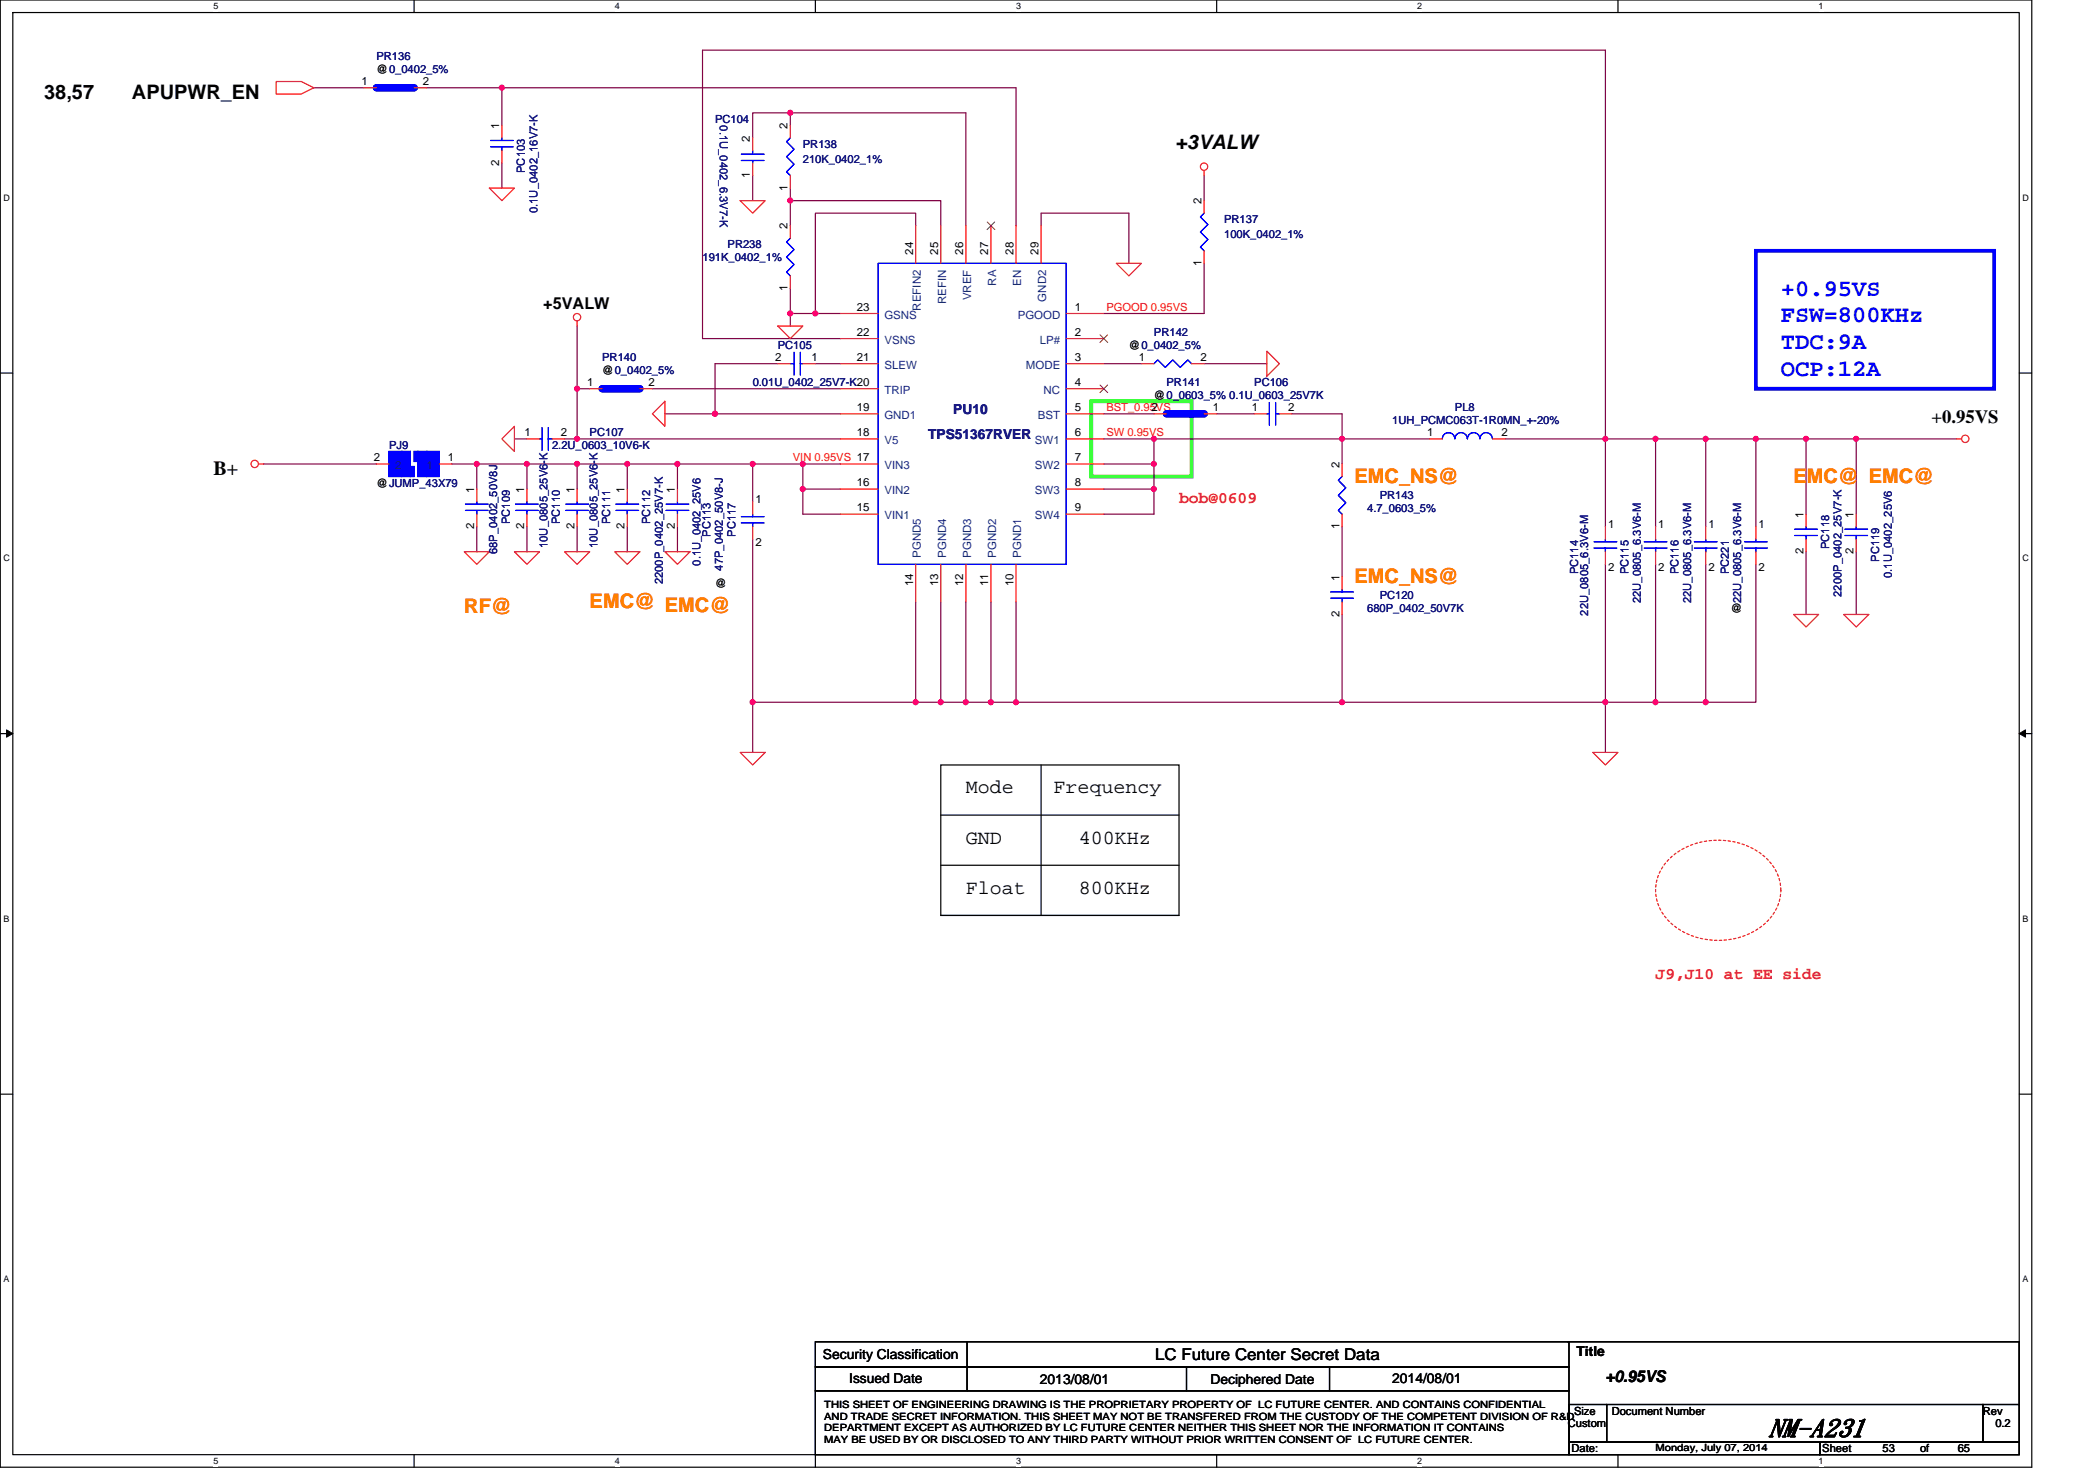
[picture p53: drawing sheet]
<svg xmlns="http://www.w3.org/2000/svg" width="297mm" height="210mm" viewBox="0 0 297 210" stroke-linecap="round" stroke-linejoin="round" font-family="sans-serif">
<defs><g id="words">
<text font-size="3.6" x="250.7" y="203.6">NM-A231</text>
<g font-size="3.4" fill="#00f">
<text x="252.5" y="41.9">+0.95VS</text>
<text x="252.5" y="45.7">FSW=800KHz</text>
<text x="252.5" y="49.5">TDC:9A</text>
<text x="252.5" y="53.3">OCP:12A</text>
</g>
<g font-size="2.8">
<text x="6.3" y="14">38,57</text>
<text x="18.7" y="14">APUPWR_EN</text>
<text x="166.6" y="21.1">+3VALW</text>
<text x="30.3" y="67.3">B+</text>
<text x="136.9" y="112.5">Mode</text>
<text x="149.4" y="112.5">Frequency</text>
<text x="136.9" y="119.6">GND</text>
<text x="152.9" y="119.6">400KHz</text>
<text x="136.9" y="126.7">Float</text>
<text x="152.9" y="126.7">800KHz</text>
</g>
<g font-size="2.8" fill="#ff8000">
<text x="192.1" y="68.4">EMC_NS@</text>
<text x="254.3" y="68.4">EMC@</text>
<text x="265" y="68.4">EMC@</text>
<text x="192.1" y="82.7">EMC_NS@</text>
<text x="65.8" y="86.9">RF@</text>
<text x="83.6" y="86.2">EMC@ EMC@</text>
</g>
<text font-size="2.6" x="273.9" y="60">+0.95VS</text>
<g font-size="2.3">
<text x="77" y="43.8">+5VALW</text>
<text x="163.8" y="192.8">LC Future Center Secret Data</text>
<text x="227.6" y="195.9">+0.95VS</text>
</g>
<g font-size="2.3" fill="#f00">
<text x="167.2" y="71.3">bob@0609</text>
<text x="234.7" y="138.8">J9,J10 at EE side</text>
</g>
<g font-size="1.9" fill="#000080">
<text x="135.2" y="58.7">PU10</text>
<text x="131.6" y="62.3">TPS51367RVER</text>
</g>
<g font-size="1.9">
<text x="116.7" y="192.7">Security Classification</text>
<text x="120.4" y="196.1">Issued Date</text>
<text x="147.4" y="196.3">2013/08/01</text>
<text x="171.6" y="196.3">Deciphered Date</text>
<text x="197.4" y="196.1">2014/08/01</text>
<text x="223.5" y="192.2">Title</text>
</g>
<g font-size="1.6" fill="#000080">
<text x="53.4" y="8.5">PR136</text>
<text x="101.4" y="17.4">PC104</text>
<text x="102" y="17.8" transform="rotate(90 102 17.8)">0.1U_0402_6.3V7-K</text>
<text x="113.8" y="21">PR138</text>
<text x="113.8" y="23.1">210K_0402_1%</text>
<text x="74.4" y="24.5" transform="rotate(-90 74.4 24.5)">PC103</text>
<text x="76.2" y="30.2" transform="rotate(-90 76.2 30.2)">0.1U_0402_16V7-K</text>
<text x="103.2" y="35.2">PR238</text>
<text x="173.6" y="31.6">PR137</text>
<text x="173.6" y="33.8">100K_0402_1%</text>
<text x="99.6" y="37">191K_0402_1%</text>
<text x="163.6" y="47.6">PR142</text>
<text x="85.4" y="51.2">PR140</text>
<text x="110.3" y="49.4">PC105</text>
<text x="106.7" y="54.8">0.01U_0402_25V7-K20</text>
<text x="165.4" y="54.8">PR141</text>
<text x="177.8" y="54.8">PC106</text>
<text x="206.3" y="58.3">PL8</text>
<text x="55.2" y="63.6">PJ9</text>
<text x="78.3" y="63.6">2.2U_0603_10V6-K</text>
<text x="83.6" y="61.9">PC107</text>
<text x="197.4" y="60.1">1UH_PCMC063T-1R0MN_+-20%</text>
<text x="195.6" y="70.8">PR143</text>
<text x="72.3" y="74.3" transform="rotate(-90 72.3 74.3)">PC109</text>
<text x="77.6" y="77.7" transform="rotate(-90 77.6 77.7)">10U_0805_25V6-K</text>
<text x="79.4" y="74.3" transform="rotate(-90 79.4 74.3)">PC110</text>
<text x="84.7" y="77.7" transform="rotate(-90 84.7 77.7)">10U_0805_25V6-K</text>
<text x="86.5" y="74.3" transform="rotate(-90 86.5 74.3)">PC111</text>
<text x="92.2" y="74.3" transform="rotate(-90 92.2 74.3)">PC112</text>
<text x="100.7" y="76.1" transform="rotate(-90 100.7 76.1)">PC113</text>
<text x="104.3" y="76.1" transform="rotate(-90 104.3 76.1)">PC117</text>
<text x="193.8" y="72.5">4.7_0603_5%</text>
<text x="259.3" y="77.9" transform="rotate(-90 259.3 77.9)">PC118</text>
<text x="70.5" y="78.6" transform="rotate(-90 70.5 78.6)">68P_0402_50V8J</text>
<text x="94" y="82.8" transform="rotate(-90 94 82.8)">2200P_0402_25V7-K</text>
<text x="99.3" y="80.2" transform="rotate(-90 99.3 80.2)">0.1U_0402_25V6</text>
<text x="102.5" y="80.9" transform="rotate(-90 102.5 80.9)">47P_0402_50V8-J</text>
<text x="223.8" y="81.4" transform="rotate(-90 223.8 81.4)">PC114</text>
<text x="230.9" y="81.4" transform="rotate(-90 230.9 81.4)">PC115</text>
<text x="238" y="81.4" transform="rotate(-90 238 81.4)">PC116</text>
<text x="245.1" y="81.4" transform="rotate(-90 245.1 81.4)">PC221</text>
<text x="266.4" y="79.7" transform="rotate(-90 266.4 79.7)">PC119</text>
<text x="268.2" y="82" transform="rotate(-90 268.2 82)">0.1U_0402_25V6</text>
<text x="193.8" y="86.8">680P_0402_50V7K</text>
<text x="195.6" y="85">PC120</text>
<text x="225.2" y="87.3" transform="rotate(-90 225.2 87.3)">22U_0805_6.3V6-M</text>
<text x="232.7" y="85.5" transform="rotate(-90 232.7 85.5)">22U_0805_6.3V6-M</text>
<text x="239.8" y="85.5" transform="rotate(-90 239.8 85.5)">22U_0805_6.3V6-M</text>
<text x="246.9" y="85.5" transform="rotate(-90 246.9 85.5)">22U_0805_6.3V6-M</text>
<text x="261.1" y="84.6" transform="rotate(-90 261.1 84.6)">2200P_0402_25V7-K</text>
</g>
<g font-size="1.6">
<text x="53.4" y="10.3">@0_0402_5%</text>
<text x="51.2" y="12.1">1</text>
<text x="60" y="12.1">2</text>
<text x="70.8" y="23.5" transform="rotate(-90 70.8 23.5)">2</text>
<text x="70.8" y="18.3" transform="rotate(-90 70.8 18.3)">1</text>
<text x="106.3" y="20.1" transform="rotate(-90 106.3 20.1)">2</text>
<text x="111.7" y="18.3" transform="rotate(-90 111.7 18.3)">2</text>
<text x="106.3" y="25.3" transform="rotate(-90 106.3 25.3)">1</text>
<text x="111.7" y="27.1" transform="rotate(-90 111.7 27.1)">1</text>
<text x="170.3" y="29" transform="rotate(-90 170.3 29)">2</text>
<text x="111.7" y="32.5" transform="rotate(-90 111.7 32.5)">2</text>
<text x="111.7" y="41.3" transform="rotate(-90 111.7 41.3)">1</text>
<text x="129.5" y="36.1" transform="rotate(-90 129.5 36.1)">24</text>
<text x="133" y="36.1" transform="rotate(-90 133 36.1)">25</text>
<text x="136.6" y="36.1" transform="rotate(-90 136.6 36.1)">26</text>
<text x="140.1" y="36.1" transform="rotate(-90 140.1 36.1)">27</text>
<text x="143.7" y="36.1" transform="rotate(-90 143.7 36.1)">28</text>
<text x="147.2" y="36.1" transform="rotate(-90 147.2 36.1)">29</text>
<text x="170.3" y="37.7" transform="rotate(-90 170.3 37.7)">1</text>
<text x="121.5" y="47.6">22</text>
<text x="121.5" y="44.1">23</text>
<text x="152.4" y="44.1">1</text>
<text x="152.4" y="47.6">2</text>
<text x="85.4" y="53">@0_0402_5%</text>
<text x="109.9" y="51.2">2</text>
<text x="115.1" y="51.2">1</text>
<text x="121.5" y="51.2">21</text>
<text x="152.4" y="51.2">3</text>
<text x="160.1" y="49.4">@0_0402_5%</text>
<text x="161.5" y="51.2">1</text>
<text x="170.2" y="51.2">2</text>
<text x="83.2" y="54.7">1</text>
<text x="92" y="54.7">2</text>
<text x="121.5" y="58.3">19</text>
<text x="152.4" y="54.7">4</text>
<text x="152.4" y="58.3">5</text>
<text x="163.3" y="58.3">2</text>
<text x="163.6" y="56.5">@0_0603_5% 0.1U_0603_25V7K</text>
<text x="172" y="58.3">1</text>
<text x="177.5" y="58.3">1</text>
<text x="182.6" y="58.3">2</text>
<text x="53" y="65.4">2</text>
<text x="63.5" y="65.4">1</text>
<text x="74.4" y="61.8">1</text>
<text x="79.5" y="61.8">2</text>
<text x="121.5" y="61.8">18</text>
<text x="152.4" y="61.8">6</text>
<text x="152.4" y="65.4">7</text>
<text x="202.4" y="61.8">1</text>
<text x="212.9" y="61.8">2</text>
<text x="53.4" y="69">@JUMP_43X79</text>
<text x="67.2" y="69.9" transform="rotate(-90 67.2 69.9)">1</text>
<text x="74.3" y="69.9" transform="rotate(-90 74.3 69.9)">1</text>
<text x="81.4" y="69.9" transform="rotate(-90 81.4 69.9)">1</text>
<text x="88.6" y="69.9" transform="rotate(-90 88.6 69.9)">1</text>
<text x="95.7" y="69.9" transform="rotate(-90 95.7 69.9)">1</text>
<text x="107.1" y="71.3">1</text>
<text x="121.5" y="69">16</text>
<text x="152.4" y="69">8</text>
<text x="189.9" y="66.3" transform="rotate(-90 189.9 66.3)">2</text>
<text x="67.2" y="75.1" transform="rotate(-90 67.2 75.1)">2</text>
<text x="74.3" y="75.1" transform="rotate(-90 74.3 75.1)">2</text>
<text x="81.4" y="75.1" transform="rotate(-90 81.4 75.1)">2</text>
<text x="88.6" y="75.1" transform="rotate(-90 88.6 75.1)">2</text>
<text x="95.7" y="75.1" transform="rotate(-90 95.7 75.1)">2</text>
<text x="107.1" y="77.4">2</text>
<text x="121.5" y="72.5">15</text>
<text x="152.4" y="72.5">9</text>
<text x="189.9" y="75.1" transform="rotate(-90 189.9 75.1)">1</text>
<text x="228" y="74.9">1</text>
<text x="235.1" y="74.9">1</text>
<text x="242.2" y="74.9">1</text>
<text x="249.3" y="74.9">1</text>
<text x="255.7" y="73.4" transform="rotate(-90 255.7 73.4)">1</text>
<text x="262.8" y="73.4" transform="rotate(-90 262.8 73.4)">1</text>
<text x="101.4" y="83.2">@</text>
<text x="129.5" y="83.1" transform="rotate(-90 129.5 83.1)">14</text>
<text x="133" y="83.1" transform="rotate(-90 133 83.1)">13</text>
<text x="136.6" y="83.1" transform="rotate(-90 136.6 83.1)">12</text>
<text x="140.1" y="83.1" transform="rotate(-90 140.1 83.1)">11</text>
<text x="143.7" y="83.1" transform="rotate(-90 143.7 83.1)">10</text>
<text x="189.9" y="82.3" transform="rotate(-90 189.9 82.3)">1</text>
<text x="228" y="80.9">2</text>
<text x="235.1" y="80.9">2</text>
<text x="242.2" y="80.9">2</text>
<text x="249.3" y="80.9">2</text>
<text x="255.7" y="78.6" transform="rotate(-90 255.7 78.6)">2</text>
<text x="262.8" y="78.6" transform="rotate(-90 262.8 78.6)">2</text>
<text x="189.9" y="87.5" transform="rotate(-90 189.9 87.5)">2</text>
<text x="245.4" y="86.8">@</text>
<text x="222.3" y="202.3">Custom</text>
<text x="223.2" y="200.6">Size</text>
<text x="228.5" y="200.6">Document Number</text>
<text x="281.1" y="200.6">Rev</text>
<text x="282.9" y="202.3">0.2</text>
<text x="222.8" y="205.9">Date:</text>
<text x="258.4" y="205.9">Sheet</text>
<text x="266.9" y="205.9">53</text>
<text x="272.2" y="205.9">of</text>
<text x="277.6" y="205.9">65</text>
</g>
<g font-size="1.6" fill="#004080">
<text x="141.2" y="40.5" transform="rotate(-90 141.2 40.5)">RA</text>
<text x="144.8" y="40.5" transform="rotate(-90 144.8 40.5)">EN</text>
<text x="125.4" y="45.2">GSNS</text>
<text x="130.6" y="44" transform="rotate(-90 130.6 44)">REFIN2</text>
<text x="134.1" y="43.1" transform="rotate(-90 134.1 43.1)">REFIN</text>
<text x="137.7" y="42.6" transform="rotate(-90 137.7 42.6)">VREF</text>
<text x="144.3" y="45.2">PGOOD</text>
<text x="148.4" y="42.8" transform="rotate(-90 148.4 42.8)">GND2</text>
<text x="125.4" y="52.3">SLEW</text>
<text x="125.4" y="48.7">VSNS</text>
<text x="145.5" y="52.3">MODE</text>
<text x="147.4" y="48.7">LP#</text>
<text x="125.4" y="59.4">GND1</text>
<text x="125.4" y="55.8">TRIP</text>
<text x="147.1" y="59.4">BST</text>
<text x="148" y="55.8">NC</text>
<text x="125.4" y="62.9">V5</text>
<text x="146.7" y="62.9">SW1</text>
<text x="56" y="66.5">2</text>
<text x="60.5" y="66.5">1</text>
<text x="125.4" y="70.1">VIN2</text>
<text x="125.4" y="66.5">VIN3</text>
<text x="146.7" y="66.5">SW2</text>
<text x="146.7" y="70.1">SW3</text>
<text x="125.4" y="73.6">VIN1</text>
<text x="146.7" y="73.6">SW4</text>
<text x="130.6" y="79.1" transform="rotate(-90 130.6 79.1)">PGND5</text>
<text x="134.1" y="79.1" transform="rotate(-90 134.1 79.1)">PGND4</text>
<text x="137.7" y="79.1" transform="rotate(-90 137.7 79.1)">PGND3</text>
<text x="141.2" y="79.1" transform="rotate(-90 141.2 79.1)">PGND2</text>
<text x="144.8" y="79.1" transform="rotate(-90 144.8 79.1)">PGND1</text>
</g>
<g font-size="1.6" fill="#f00">
<text x="156.9" y="44.1">PGOOD 0.95VS</text>
<text x="156.9" y="58.3">BST_0.95VS</text>
<text x="112.4" y="65.4">VIN 0.95VS 17</text>
<text x="156.9" y="61.9">SW 0.95VS</text>
</g>
<g font-size="1.4">
<text x="116.9" y="199.7">THIS SHEET OF ENGINEERING DRAWING IS THE PROPRIETARY PROPERTY OF LC FUTURE CENTER. AND CONTAINS CONFIDENTIAL</text>
<text x="116.9" y="201.3">AND TRADE SECRET INFORMATION. THIS SHEET MAY NOT BE TRANSFERED FROM THE CUSTODY OF THE COMPETENT DIVISION OF R&amp;D</text>
<text x="116.9" y="202.9">DEPARTMENT EXCEPT AS AUTHORIZED BY LC FUTURE CENTER NEITHER THIS SHEET NOR THE INFORMATION IT CONTAINS</text>
<text x="116.9" y="204.6">MAY BE USED BY OR DISCLOSED TO ANY THIRD PARTY WITHOUT PRIOR WRITTEN CONSENT OF LC FUTURE CENTER.</text>
<text x="234.7" y="205.7">Monday, July 07, 2014</text>
</g>
<g font-size="1.3">
<text x="30.3" y="1.3">5</text>
<text x="87.2" y="1.3">4</text>
<text x="144.1" y="1.3">3</text>
<text x="201" y="1.3">2</text>
<text x="257.8" y="1.3">1</text>
<text x=".5" y="28.5">D</text>
<text x="286.7" y="28.5">D</text>
<text x=".5" y="79.6">C</text>
<text x="286.7" y="79.6">C</text>
<text x=".5" y="130.7">B</text>
<text x="286.7" y="130.7">B</text>
<text x=".5" y="181.8">A</text>
<text x="286.7" y="181.8">A</text>
<text x="30.3" y="207.6">5</text>
<text x="87.2" y="207.6">4</text>
<text x="144.1" y="207.6">3</text>
<text x="201" y="207.6">2</text>
<text x="257.8" y="207.6">1</text>
</g>
</g></defs>
<path d="M0 0h288.1v208h-288.1zM1.8 1.8h284.5v204.4h-284.5z" fill="none" stroke="#000" stroke-width=".17"/>
<g fill="#fff">
<path d="M30.3 .2h.7v1.4h-.7z"/>
<path d="M30.3 206.4h.7v1.5h-.7z"/>
</g>
<path d="M58.7 0v1.8M58.7 206.2v1.8" fill="none" stroke="#000" stroke-width=".17"/>
<g fill="#fff">
<path d="M87.2 .2h.7v1.4h-.7z"/>
<path d="M87.2 206.4h.7v1.5h-.7z"/>
</g>
<path d="M115.6 0v1.8M115.6 206.2v1.8" fill="none" stroke="#000" stroke-width=".17"/>
<g fill="#fff">
<path d="M144.1 .2h.7v1.4h-.7z"/>
<path d="M144.1 206.4h.7v1.5h-.7z"/>
</g>
<path d="M172.5 0v1.8M172.5 206.2v1.8" fill="none" stroke="#000" stroke-width=".17"/>
<g fill="#fff">
<path d="M201 .2h.7v1.4h-.7z"/>
<path d="M201 206.4h.7v1.5h-.7z"/>
</g>
<path d="M229.4 0v1.8M229.4 206.2v1.8" fill="none" stroke="#000" stroke-width=".17"/>
<g fill="#fff">
<path d="M257.8 .2h.7v1.4h-.7z"/>
<path d="M257.8 206.4h.7v1.5h-.7z"/>
<path d="M.5 27.3h.9v1.4h-.9z"/>
<path d="M286.7 27.3h1v1.4h-1z"/>
<path d="M.5 78.4h.9v1.5h-.9z"/>
<path d="M286.7 78.4h1v1.5h-1z"/>
</g>
<path d="M0 52.9h1.8M286.3 52.9h1.8" fill="none" stroke="#000" stroke-width=".17"/>
<g fill="#fff">
<path d="M.5 129.6h.8v1.4h-.8z"/>
<path d="M286.7 129.6h.9v1.4h-.9z"/>
</g>
<path d="M0 104h1.8M286.3 104h1.8" fill="none" stroke="#000" stroke-width=".17"/>
<path d="M.9 103.5l.9 .5-.9 .5zM286.3 104l.9-.5v1z" fill="#000" stroke="#000" stroke-width=".14"/>
<g fill="#fff">
<path d="M.5 180.7h.8v1.4h-.8z"/>
<path d="M286.7 180.7h.9v1.4h-.9z"/>
</g>
<g fill="none" stroke="#000" stroke-width=".17">
<path d="M133.4 108.5h33.8v21.3h-33.8zM133.4 115.6h33.8M147.6 108.5v21.3M133.4 122.7h33.8M133.4 129.8h33.8M0 155.1h1.8M286.3 155.1h1.8M115.6 190.2h106.9v3.6h-106.9zM115.6 193.8h106.9v3.4h-106.9zM115.6 197.2h106.9v9h-106.9zM137.1 190.2v7M168.2 193.8v3.4"/>
<path d="M188.5 193.8v3.4M222.3 190.2h64v8.9M222.5 199.1h5.3v5.4h-5.3zM227.8 199.1h53.3v5.4h-53.3zM281.1 199.1h5.2v5.4h-5.2zM222.5 204.5h35.5v1.7h-35.5zM258 204.5h28.3v1.7h-28.3z"/>
</g>
<path d="M249 35.6h33.7v19.5h-33.7z" fill="none" stroke="#00f" stroke-width=".53"/>
<path d="M236.6 121.9a10.3 10.3 0 0 1 14 0 6.1 6.1 0 0 1-.7 9.3 10.4 10.4 0 0 1-13.3-.6 6 6 0 0 1 0-8.7z" fill="none" stroke="#f00" stroke-width=".17" stroke-dasharray=".3 .3"/>
<path d="M154.7 56.9h14.2v10.7h-14.2z" fill="none" stroke="#0f0" stroke-width=".53"/>
<g fill="none" stroke="#800040" stroke-width=".17">
<path d="M44.5 12.4h7.1M60.5 12.4h10.7M71.2 12.4v5.4M71.2 12.4h72.9v19.6M112.1 16h24.8v16M112.1 16v1.8M112.1 16h-5.4v3.6M71.2 23.1v3.6M106.7 24.9v3.5M112.1 28.4v3.6M112.1 28.4h21.3v3.6M112.1 26.7v1.7"/>
<path d="M129.8 32v-1.8h-14.2v14.3M147.6 32v-1.8h12.5v7.1M170.7 24.9v3.5M170.7 37.3v7.1h-14.2M81.8 55.1v7.1M81.8 55.1h1.8M81.8 46.2v8.9M92.5 55.1h26.7M94.3 58.7h7.1M101.4 58.7h17.8M110.3 51.6h-8.9v7.1M112.1 44.4h3.5"/>
<path d="M112.1 40.9v3.5M112.1 44.4v1.8M115.6 44.4h3.6M115.6 51.6h3.6M119.2 48h-19.6v-40.9h128v55.1M156.5 58.7h7.1M156.5 51.6h5.3M170.7 51.6h8.9M172.5 58.7h5.3M183.2 58.7h7.1v3.5M37.4 65.8h16M64 65.8h3.6"/>
<path d="M67.6 74.7v3.5M67.6 65.8v3.5M67.6 65.8h7.1M72.9 62.2h1.8M74.7 74.7v3.5M74.7 65.8h7.1M74.7 65.8v3.5M80 62.2h1.8M81.8 62.2h37.4M81.8 65.8h7.1M81.8 65.8v3.5M81.8 74.7v3.5"/>
<path d="M88.9 74.7v3.5M88.9 65.8v3.5M88.9 65.8h7.2M96.1 65.8h10.6M96.1 65.8v3.5M96.1 74.7v3.5M106.7 65.8v5.3M106.7 76.5v23.1M106.7 65.8h7.1M113.8 65.8h5.4M113.8 69.3h5.4M113.8 65.8v3.5"/>
<path d="M113.8 69.3v3.6h5.4M156.5 65.8h7.1M156.5 69.3h7.1M156.5 62.2h7.1M163.6 62.2v3.6M163.6 65.8v3.5M163.6 69.3v3.6h-7.1M163.6 62.2h26.7M190.3 62.2h12.4M190.3 74.7v7.1M190.3 62.2v3.6M213.4 62.2h14.2"/>
<path d="M227.6 62.2h7.1M227.6 62.2v12.5M234.7 62.2h7.1M234.7 62.2v12.5M241.8 62.2h7.2v12.5M241.8 62.2v12.5M249 62.2h7.1v10.7M256.1 78.2v8.9M256.1 62.2h7.1M263.2 78.2v8.9M263.2 62.2v10.7M263.2 62.2h14.2"/>
<path d="M106.7 99.6h23.1M106.7 99.6v7.1M129.8 99.6h3.6M129.8 85.3v14.3M133.4 99.6h3.5M133.4 85.3v14.3M136.9 99.6h3.6M136.9 85.3v14.3M140.5 85.3v14.3M140.5 99.6h3.6M144.1 99.6h46.2M144.1 85.3v14.3"/>
<path d="M190.3 87.1v12.5M190.3 99.6h37.3M227.6 99.6v7.1M227.6 80v19.6M234.7 80v19.6h-7.1M234.7 99.6h7.1M241.8 80v19.6M249 80v19.6h-7.2"/>
</g>
<g fill="#f0f" stroke="#f0f" stroke-width=".17">
<circle cx="106.7" cy="99.6" r=".35"/>
<circle cx="81.8" cy="62.2" r=".35"/>
<circle cx="81.8" cy="55.1" r=".35"/>
<circle cx="101.4" cy="58.7" r=".35"/>
<circle cx="71.1" cy="12.4" r=".35"/>
<circle cx="81.8" cy="65.8" r=".35"/>
<circle cx="96" cy="65.8" r=".35"/>
<circle cx="88.9" cy="65.8" r=".35"/>
<circle cx="74.7" cy="65.8" r=".35"/>
<circle cx="190.3" cy="62.2" r=".35"/>
<circle cx="67.6" cy="65.8" r=".35"/>
<circle cx="163.6" cy="69.3" r=".35"/>
<circle cx="163.6" cy="65.8" r=".35"/>
<circle cx="163.6" cy="62.2" r=".35"/>
<circle cx="227.6" cy="62.2" r=".35"/>
<circle cx="234.7" cy="62.2" r=".35"/>
<circle cx="234.7" cy="99.6" r=".35"/>
<circle cx="190.3" cy="99.6" r=".35"/>
<circle cx="144" cy="99.6" r=".35"/>
<circle cx="140.5" cy="99.6" r=".35"/>
<circle cx="136.9" cy="99.6" r=".35"/>
<circle cx="133.4" cy="99.6" r=".35"/>
<circle cx="113.8" cy="65.8" r=".35"/>
<circle cx="106.7" cy="65.8" r=".35"/>
<circle cx="113.8" cy="69.3" r=".35"/>
<circle cx="129.8" cy="99.6" r=".35"/>
<circle cx="227.6" cy="99.6" r=".35"/>
<circle cx="263.2" cy="62.2" r=".35"/>
<circle cx="248.9" cy="62.2" r=".35"/>
<circle cx="256.1" cy="62.2" r=".35"/>
<circle cx="241.8" cy="99.6" r=".35"/>
<circle cx="112" cy="28.4" r=".35"/>
<circle cx="115.6" cy="44.4" r=".35"/>
<circle cx="112" cy="44.4" r=".35"/>
<circle cx="112" cy="16" r=".35"/>
<circle cx="241.8" cy="62.2" r=".35"/>
</g>
<g fill="none" stroke="#f00" stroke-width=".17">
<path d="M39.2 11.6h3.5l1.8 .8-1.8 .9h-3.5zM51.6 12.4h1.8M58.7 12.4h1.8M71.2 17.8v1.8M106.7 19.6v1.7M112.1 17.8v1.8M69.4 26.7h3.5l-1.7 1.7zM71.2 21.3v1.8M104.9 28.4h3.6l-1.8 1.8zM106.7 23.1v1.8M112.1 39.1v1.8M112.1 32v1.8"/>
<path d="M112.1 24.9v1.8M129.8 32v5.3M133.4 32v5.3M136.9 32v5.3M140.5 32v5.3M144.1 32v5.3M147.6 32v5.3M158.3 37.3h3.5l-1.7 1.8zM170.7 24.2v.7M170.7 35.6v1.7M170.7 28.4v1.8M81.8 45.5v.7"/>
<path d="M83.6 55.1h1.8M90.7 55.1h1.8M94.3 56.9v3.6l-1.8-1.8zM110.3 46.2h3.5l-1.7 1.8zM110.3 51.6h1.8M113.8 51.6h1.8M119.2 58.7h5.3M119.2 55.1h5.3M119.2 51.6h5.3M119.2 48h5.3M119.2 44.4h5.3M151.2 44.4h5.3"/>
<path d="M151.2 48h5.3M151.2 51.6h5.3M151.2 55.1h5.3M151.2 58.7h5.3M161.8 51.6h1.8M163.6 58.7h1.8M168.9 51.6h1.8M170.7 58.7h1.8M177.8 58.7h1.8M179.6 49.8l1.8 1.8-1.8 1.7zM181.4 58.7h1.8M36.7 65.8h.7"/>
<path d="M53.4 65.8h1.8M62.3 65.8h1.7M65.8 78.2h3.6l-1.8 1.8zM67.6 69.3v1.8M67.6 72.9v1.8M72.9 78.2h3.6l-1.8 1.8zM72.9 60.5v3.5l-1.7-1.8zM74.7 62.2h1.8M74.7 69.3v1.8M74.7 72.9v1.8M78.3 62.2h1.7M80 78.2h3.6l-1.8 1.8z"/>
<path d="M81.8 69.3v1.8M81.8 72.9v1.8M87.2 78.2h3.5l-1.8 1.8zM88.9 69.3v1.8M88.9 72.9v1.8M94.3 78.2h3.5l-1.7 1.8zM96.1 69.3v1.8M96.1 72.9v1.8M106.7 71.1v1.8M106.7 74.7v1.8M119.2 72.9h5.3M119.2 69.3h5.3"/>
<path d="M119.2 65.8h5.3M119.2 62.2h5.3M151.2 62.2h5.3M151.2 65.8h5.3M151.2 69.3h5.3M151.2 72.9h5.3M190.3 72.9v1.8M190.3 65.8v1.8M202.7 62.2h1.8M211.6 62.2h1.8M227.6 74.7v1.8M227.6 78.2v1.8"/>
<path d="M234.7 74.7v1.8M234.7 78.2v1.8M241.8 74.7v1.8M241.8 78.2v1.8M249 74.7v1.8M249 78.2v1.8M256.1 72.9v1.8M256.1 76.5v1.7M263.2 72.9v1.8M263.2 76.5v1.7M277.4 62.2h.7M129.8 80v5.3"/>
<path d="M133.4 80v5.3M136.9 80v5.3M140.5 80v5.3M144.1 80v5.3M190.3 81.8v1.8M190.3 85.3v1.8M254.3 87.1h3.5l-1.7 1.8zM261.4 87.1h3.6l-1.8 1.8zM104.9 106.7h3.6l-1.8 1.8zM225.8 106.7h3.6l-1.8 1.8z"/>
<circle cx="170.7" cy="23.6" r=".52"/>
<circle cx="81.8" cy="45" r=".52"/>
<circle cx="36.1" cy="65.8" r=".52"/>
<circle cx="278.6" cy="62.2" r=".52"/>
</g>
<g fill="none" stroke="#00f" stroke-width=".17">
<path d="M69.6 19.9h3.2M71.2 19.6v.3M112.1 19.6l-.6 .5 1.1 1.1-1.1 1 1.1 1.1-1.1 1.1 .6 .5M69.6 20.8h3.2M71.2 20.8v.5M105.1 21.9h3.2M105.1 22.8h3.2M106.7 22.8v.3M106.7 21.3v.6M112.1 33.8l-.6 .5 1.1 1.1-1.1 1 1.1 1.1-1.1 1.1 .6 .5M124.5 37.3h26.7v42.7h-26.7zM170.7 30.2l-.5 .6 1.1 1-1.1 1.1 1.1 1.1-1.1 1 .5 .6"/>
<path d="M112.1 51.6h.5M112.6 50v3.2M113.5 50v3.2M113.5 51.6h.3M163.6 51.6l.5-.6 1.1 1.1 1.1-1.1 1 1.1 1.1-1.1 .5 .6M179.6 58.7h.4M180 57.1v3.2M180.9 57.1v3.2M180.9 58.7h.5M66 72.4h3.2M66 71.5h3.2M67.6 71.1v.4"/>
<path d="M67.6 72.4v.5M73.1 72.4h3.2M73.1 71.5h3.2M74.7 71.1v.4M74.7 72.4v.5M76.5 62.2h.4M76.9 60.6v3.2M77.7 60.6v3.2M77.7 62.2h.6M80.2 72.4h3.2M80.2 71.5h3.2M81.8 71.1v.4"/>
<path d="M81.8 72.4v.5M87.3 72.4h3.2M87.3 71.5h3.2M88.9 71.1v.4M88.9 72.4v.5M94.4 72.4h3.3M94.4 71.5h3.3M96.1 71.1v.4M96.1 72.4v.5M105.1 74.1h3.2M105.1 73.3h3.2M106.7 72.9v.4"/>
<path d="M106.7 74.1v.6M190.3 67.6l-.5 .5 1 1.1-1 1 1 1.1-1 1.1 .5 .5M204.5 62.2a.88 .88 0 0 1 .9-.9 .88 .88 0 0 1 .9 .9M206.3 62.2a.88 .88 0 0 1 .9-.9 .88 .88 0 0 1 .8 .9M208.1 62.2a.88 .88 0 0 1 .8-.9 .88 .88 0 0 1 .9 .9M209.8 62.2a.88 .88 0 0 1 .9-.9 .88 .88 0 0 1 .9 .9M226 77.7h3.2M226 76.8h3.2M227.6 76.5v.3M227.6 77.7v.5M233.1 77.7h3.2M233.1 76.8h3.2"/>
<path d="M234.7 76.5v.3M234.7 77.7v.5M240.2 77.7h3.3M240.2 76.8h3.3M241.8 76.5v.3M241.8 77.7v.5M247.4 77.7h3.2M247.4 76.8h3.2M249 76.5v.3M249 77.7v.5M254.5 75.9h3.2M254.5 75h3.2"/>
<path d="M256.1 74.7v.3M256.1 75.9v.6M261.6 75.9h3.2M261.6 75h3.2M263.2 74.7v.3M263.2 75.9v.6M188.7 84.8h3.2M188.7 83.9h3.2M190.3 83.6v.3M190.3 84.8v.5"/>
</g>
<path d="M53.4 12.4h5.3M85.4 55.1h5.3M165.4 58.7h5.3" fill="none" stroke="#00f" stroke-width="1.1"/>
<path d="M140 31.5l1.1 1.1M141 31.5l-1 1.1M156 47.5l1.1 1.1M156 54.6l1.1 1.1M157 47.5l-1 1.1M157 54.6l-1 1.1" fill="none" stroke="#804000" stroke-width=".14"/>
<g fill="#00f" stroke="#00f" stroke-width=".17">
<path d="M60.5 64v3.6h1.8v-3.6z" fill-rule="evenodd"/>
<path d="M59.2 64v3.6h1.3v-3.6z" fill-rule="evenodd"/>
<path d="M58.7 64v1.4h.5v-1.4z" fill-rule="evenodd"/>
<path d="M58.2 66.1v1.5h.5v-1.5z" fill-rule="evenodd"/>
<path d="M56.9 64v3.6h1.3v-3.6z" fill-rule="evenodd"/>
<path d="M55.2 64v3.6h1.7v-3.6z" fill-rule="evenodd"/>
<path d="M60.5 64v3.6h1.8v-3.6z" fill-rule="evenodd"/>
<path d="M59.2 64v3.6h1.3v-3.6z" fill-rule="evenodd"/>
<path d="M58.7 64v1.4h.5v-1.4z" fill-rule="evenodd"/>
<path d="M58.2 66.1v1.5h.5v-1.5z" fill-rule="evenodd"/>
<path d="M56.9 64v3.6h1.3v-3.6z" fill-rule="evenodd"/>
<path d="M55.2 64v3.6h1.7v-3.6z" fill-rule="evenodd"/>
</g>
<use href="#words"/>
</svg>
